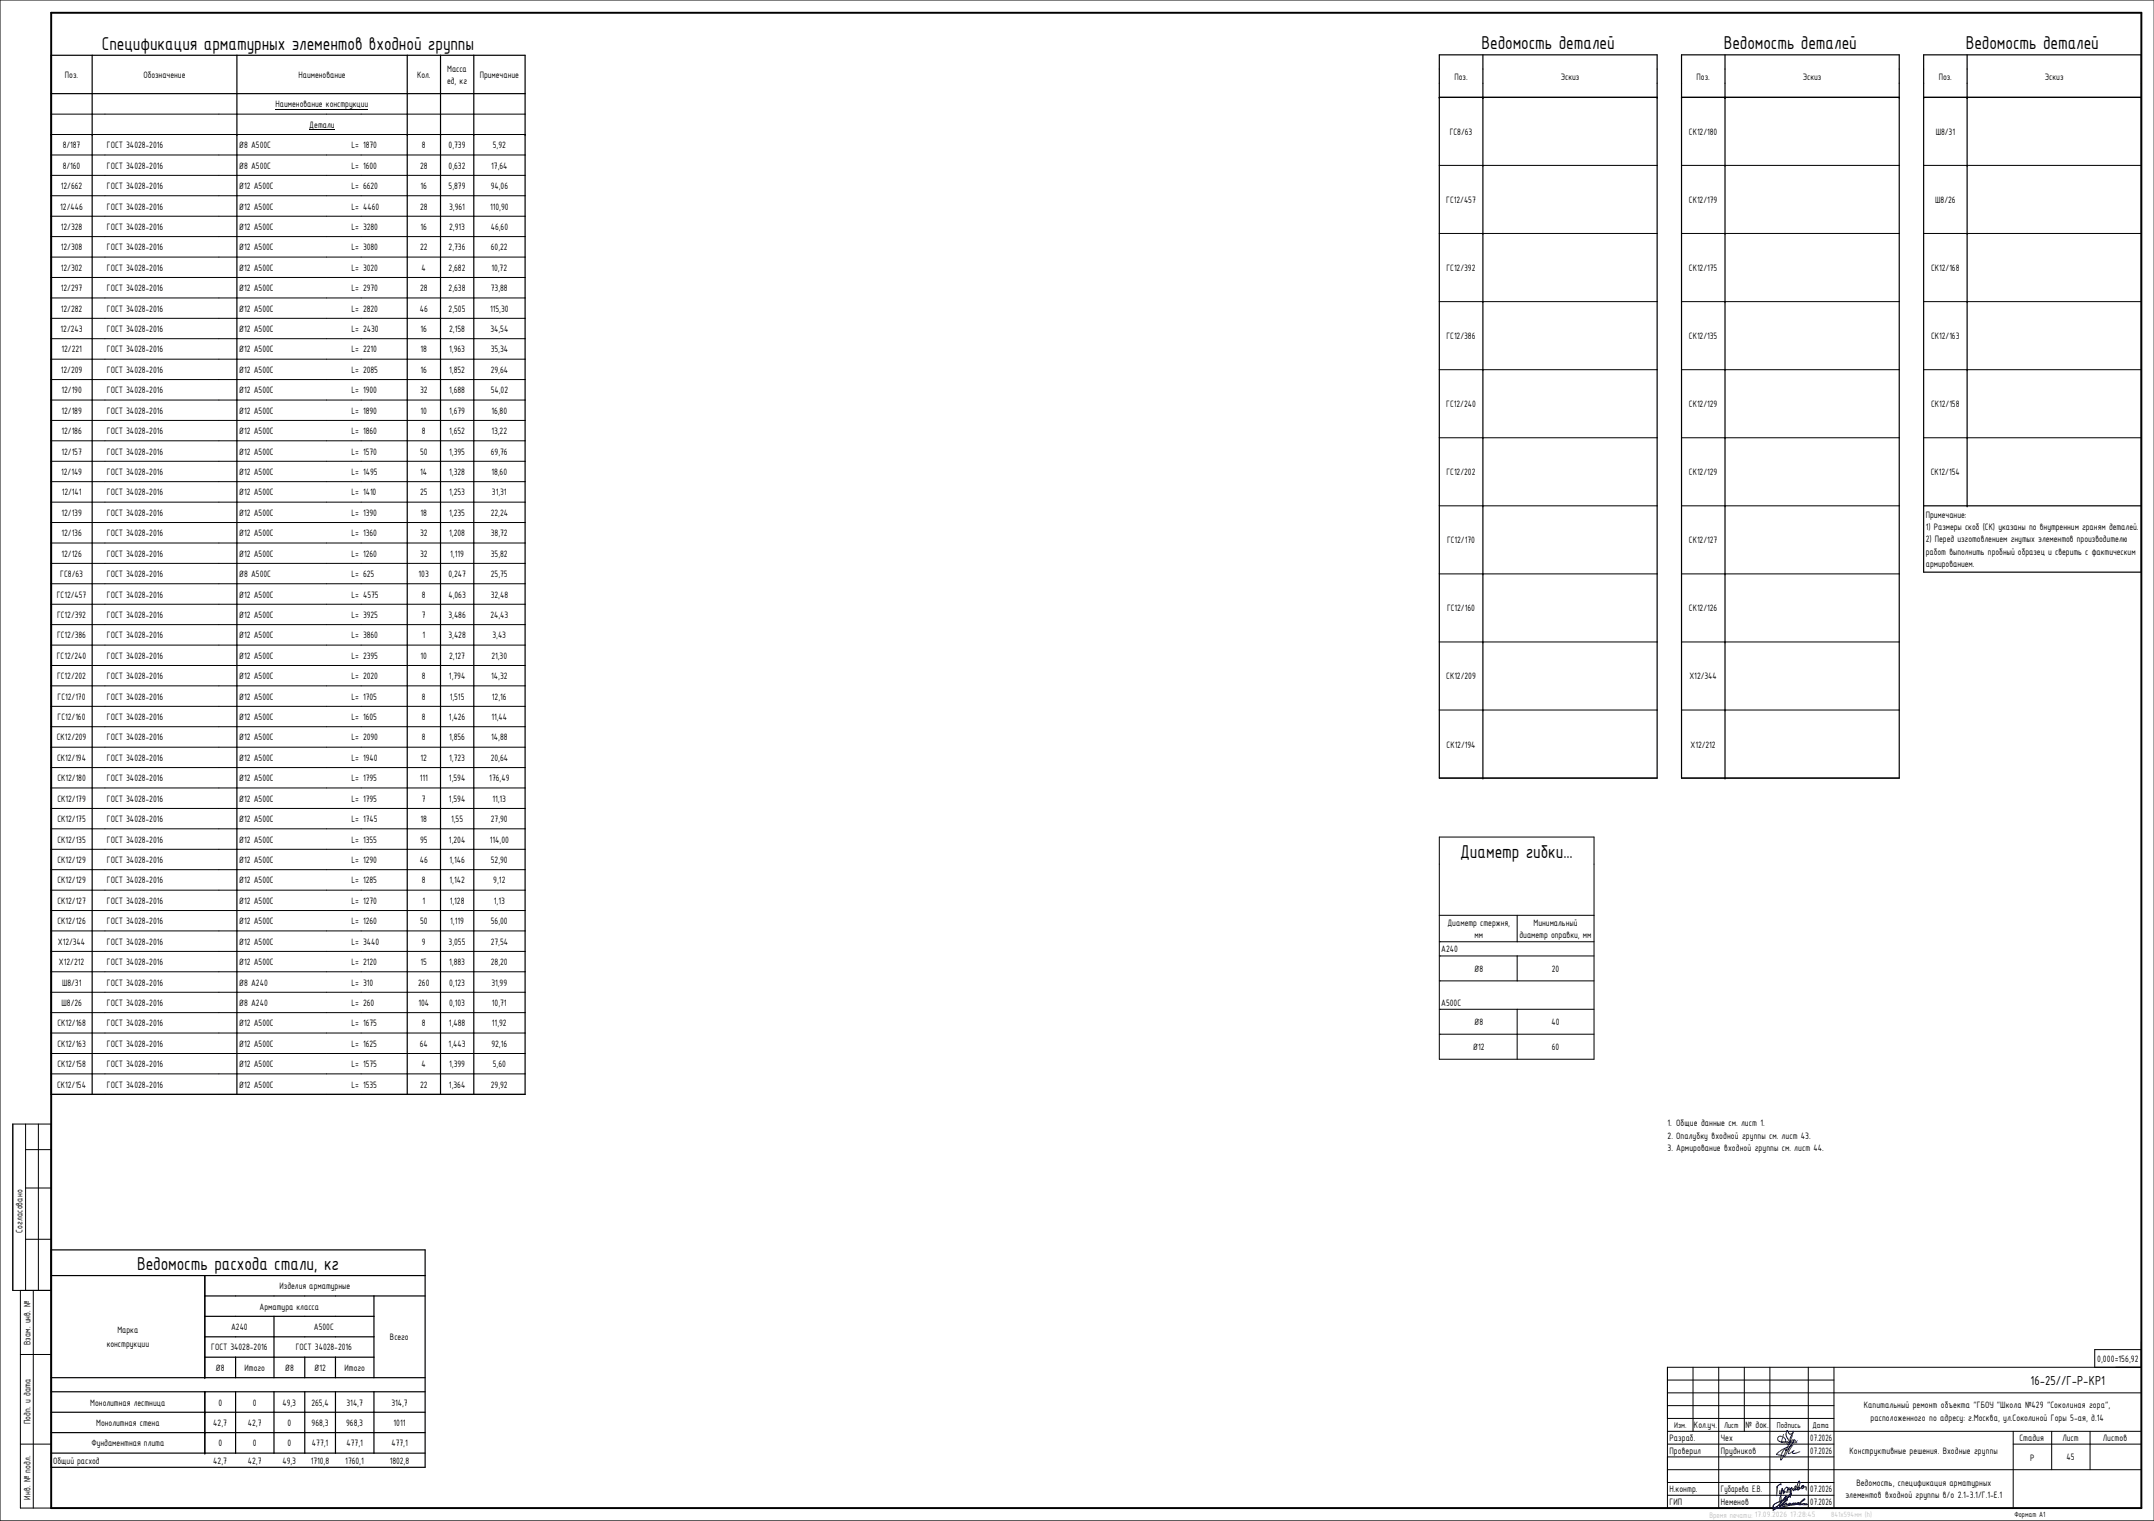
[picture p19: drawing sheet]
<svg xmlns="http://www.w3.org/2000/svg" width="841mm" height="594mm" viewBox="0 0 841 594" stroke-linecap="round" stroke-linejoin="round" font-family="sans-serif">
<defs><g id="words">
<g font-size="7.8">
<text x="39.8" y="19.3">Спецификация арматурных элементов входной группы</text>
<text x="578.5" y="19.2">Ведомость деталей</text>
<text x="673" y="19.2">Ведомость деталей</text>
<text x="767.5" y="19.2">Ведомость деталей</text>
<text x="570.1" y="335">Диаметр гибки...</text>
<text x="53.6" y="495.9">Ведомость расхода стали, кг</text>
</g>
<text font-size="5.5" x="792.8" y="540.9">16-25//Г-Р-КР1</text>
<g font-size="3.9">
<text x="174.6" y="28.1">Масса</text>
<text x="25.4" y="30.5">Поз.</text>
<text x="56" y="30.5">Обозначение</text>
<text x="116.5" y="30.5">Наименование</text>
<text x="162.9" y="30.5">Кол.</text>
<text x="174.5" y="32.9">ед, кг</text>
<text x="187.3" y="30.5">Примечание</text>
<text x="567.9" y="31.1">Поз.</text>
<text x="609.4" y="31.1">Эскиз</text>
<text x="662.4" y="31.1">Поз.</text>
<text x="703.9" y="31.1">Эскиз</text>
<text x="757" y="31.1">Поз.</text>
<text x="798.4" y="31.1">Эскиз</text>
<text x="107.6" y="42">Наименование конструкции</text>
<text x="120.8" y="49.9">Детали</text>
<text x="566" y="52.7">ГС8/63</text>
<text x="659.4" y="52.7">СК12/180</text>
<text x="755.8" y="52.7">Ш8/31</text>
<text x="24.5" y="57.9">8/187</text>
<text x="41.7" y="57.9">ГОСТ 34028-2016</text>
<text x="93.2" y="57.9">Ø8 А500С</text>
<text x="137.2" y="57.9">L= 1870</text>
<text x="164.8" y="57.9">8</text>
<text x="175.2" y="57.9">0,739</text>
<text x="192.4" y="57.9">5,92</text>
<text x="24.5" y="65.9">8/160</text>
<text x="41.7" y="65.9">ГОСТ 34028-2016</text>
<text x="93.2" y="65.9">Ø8 А500С</text>
<text x="137.2" y="65.9">L= 1600</text>
<text x="164" y="65.9">28</text>
<text x="175.2" y="65.9">0,632</text>
<text x="191.8" y="65.9">17,64</text>
<text x="23.7" y="73.9">12/662</text>
<text x="41.7" y="73.9">ГОСТ 34028-2016</text>
<text x="93.2" y="73.9">Ø12 А500С</text>
<text x="137.2" y="73.9">L= 6620</text>
<text x="164.2" y="73.9">16</text>
<text x="175.2" y="73.9">5,879</text>
<text x="191.6" y="73.9">94,06</text>
<text x="23.5" y="81.8">12/446</text>
<text x="41.7" y="81.8">ГОСТ 34028-2016</text>
<text x="93.2" y="81.8">Ø12 А500С</text>
<text x="137.2" y="81.8">L= 4460</text>
<text x="164" y="81.8">28</text>
<text x="175.4" y="81.8">3,961</text>
<text x="191.3" y="81.8">110,90</text>
<text x="564.7" y="79.3">ГС12/457</text>
<text x="659.4" y="79.3">СК12/179</text>
<text x="755.6" y="79.3">Ш8/26</text>
<text x="23.7" y="89.8">12/328</text>
<text x="41.7" y="89.8">ГОСТ 34028-2016</text>
<text x="93.2" y="89.8">Ø12 А500С</text>
<text x="137.2" y="89.8">L= 3280</text>
<text x="164.2" y="89.8">16</text>
<text x="175.4" y="89.8">2,913</text>
<text x="191.6" y="89.8">46,60</text>
<text x="23.7" y="97.8">12/308</text>
<text x="41.7" y="97.8">ГОСТ 34028-2016</text>
<text x="93.2" y="97.8">Ø12 А500С</text>
<text x="137.2" y="97.8">L= 3080</text>
<text x="164" y="97.8">22</text>
<text x="175.2" y="97.8">2,736</text>
<text x="191.6" y="97.8">60,22</text>
<text x="23.7" y="105.7">12/302</text>
<text x="41.7" y="105.7">ГОСТ 34028-2016</text>
<text x="93.2" y="105.7">Ø12 А500С</text>
<text x="137.2" y="105.7">L= 3020</text>
<text x="164.6" y="105.7">4</text>
<text x="175.2" y="105.7">2,682</text>
<text x="191.9" y="105.7">10,72</text>
<text x="564.8" y="105.9">ГС12/392</text>
<text x="659.4" y="105.9">СК12/175</text>
<text x="754" y="105.9">СК12/168</text>
<text x="23.7" y="113.7">12/297</text>
<text x="41.7" y="113.7">ГОСТ 34028-2016</text>
<text x="93.2" y="113.7">Ø12 А500С</text>
<text x="137.2" y="113.7">L= 2970</text>
<text x="164" y="113.7">28</text>
<text x="175.2" y="113.7">2,638</text>
<text x="191.6" y="113.7">73,88</text>
<text x="23.7" y="121.7">12/282</text>
<text x="41.7" y="121.7">ГОСТ 34028-2016</text>
<text x="93.2" y="121.7">Ø12 А500С</text>
<text x="137.2" y="121.7">L= 2820</text>
<text x="163.9" y="121.7">46</text>
<text x="175.2" y="121.7">2,505</text>
<text x="191.3" y="121.7">115,30</text>
<text x="23.7" y="129.7">12/243</text>
<text x="41.7" y="129.7">ГОСТ 34028-2016</text>
<text x="93.2" y="129.7">Ø12 А500С</text>
<text x="137.2" y="129.7">L= 2430</text>
<text x="164.2" y="129.7">16</text>
<text x="175.4" y="129.7">2,158</text>
<text x="191.5" y="129.7">34,54</text>
<text x="24" y="137.7">12/221</text>
<text x="41.7" y="137.7">ГОСТ 34028-2016</text>
<text x="93.2" y="137.7">Ø12 А500С</text>
<text x="137.2" y="137.7">L= 2210</text>
<text x="164.2" y="137.7">18</text>
<text x="175.4" y="137.7">1,963</text>
<text x="191.6" y="137.7">35,34</text>
<text x="564.8" y="132.5">ГС12/386</text>
<text x="659.4" y="132.5">СК12/135</text>
<text x="754" y="132.5">СК12/163</text>
<text x="23.7" y="145.6">12/209</text>
<text x="41.7" y="145.6">ГОСТ 34028-2016</text>
<text x="93.2" y="145.6">Ø12 А500С</text>
<text x="137.2" y="145.6">L= 2085</text>
<text x="164.2" y="145.6">16</text>
<text x="175.4" y="145.6">1,852</text>
<text x="191.6" y="145.6">29,64</text>
<text x="24" y="153.6">12/190</text>
<text x="41.7" y="153.6">ГОСТ 34028-2016</text>
<text x="93.2" y="153.6">Ø12 А500С</text>
<text x="137.2" y="153.6">L= 1900</text>
<text x="164" y="153.6">32</text>
<text x="175.4" y="153.6">1,688</text>
<text x="191.6" y="153.6">54,02</text>
<text x="24" y="161.6">12/189</text>
<text x="41.7" y="161.6">ГОСТ 34028-2016</text>
<text x="93.2" y="161.6">Ø12 А500С</text>
<text x="137.2" y="161.6">L= 1890</text>
<text x="164.2" y="161.6">10</text>
<text x="175.4" y="161.6">1,679</text>
<text x="191.9" y="161.6">16,80</text>
<text x="564.7" y="159">ГС12/240</text>
<text x="659.4" y="159">СК12/129</text>
<text x="754" y="159">СК12/158</text>
<text x="24" y="169.6">12/186</text>
<text x="41.7" y="169.6">ГОСТ 34028-2016</text>
<text x="93.2" y="169.6">Ø12 А500С</text>
<text x="137.2" y="169.6">L= 1860</text>
<text x="164.8" y="169.6">8</text>
<text x="175.4" y="169.6">1,652</text>
<text x="191.9" y="169.6">13,22</text>
<text x="24" y="177.5">12/157</text>
<text x="41.7" y="177.5">ГОСТ 34028-2016</text>
<text x="93.2" y="177.5">Ø12 А500С</text>
<text x="137.2" y="177.5">L= 1570</text>
<text x="164" y="177.5">50</text>
<text x="175.4" y="177.5">1,395</text>
<text x="191.6" y="177.5">69,76</text>
<text x="23.9" y="185.5">12/149</text>
<text x="41.7" y="185.5">ГОСТ 34028-2016</text>
<text x="93.2" y="185.5">Ø12 А500С</text>
<text x="137.2" y="185.5">L= 1495</text>
<text x="164.1" y="185.5">14</text>
<text x="175.4" y="185.5">1,328</text>
<text x="191.9" y="185.5">18,60</text>
<text x="564.8" y="185.6">ГС12/202</text>
<text x="659.4" y="185.6">СК12/129</text>
<text x="753.9" y="185.6">СК12/154</text>
<text x="24.1" y="193.5">12/141</text>
<text x="41.7" y="193.5">ГОСТ 34028-2016</text>
<text x="93.2" y="193.5">Ø12 А500С</text>
<text x="137.2" y="193.5">L= 1410</text>
<text x="164" y="193.5">25</text>
<text x="175.4" y="193.5">1,253</text>
<text x="192.1" y="193.5">31,31</text>
<text x="24" y="201.5">12/139</text>
<text x="41.7" y="201.5">ГОСТ 34028-2016</text>
<text x="93.2" y="201.5">Ø12 А500С</text>
<text x="137.2" y="201.5">L= 1390</text>
<text x="164.2" y="201.5">18</text>
<text x="175.4" y="201.5">1,235</text>
<text x="191.6" y="201.5">22,24</text>
<text x="751.9" y="202.3">Примечание:</text>
<text x="24" y="209.5">12/136</text>
<text x="41.7" y="209.5">ГОСТ 34028-2016</text>
<text x="93.2" y="209.5">Ø12 А500С</text>
<text x="137.2" y="209.5">L= 1360</text>
<text x="164" y="209.5">32</text>
<text x="175.4" y="209.5">1,208</text>
<text x="191.6" y="209.5">38,72</text>
<text x="751.9" y="207.1">1) Размеры скоб (СК) указаны по внутренним граням деталей.</text>
<text x="565" y="212.2">ГС12/170</text>
<text x="659.4" y="212.2">СК12/127</text>
<text x="751.9" y="211.8">2) Перед изготовлением гнутых элементов производителю</text>
<text x="24" y="217.4">12/126</text>
<text x="41.7" y="217.4">ГОСТ 34028-2016</text>
<text x="93.2" y="217.4">Ø12 А500С</text>
<text x="137.2" y="217.4">L= 1260</text>
<text x="164" y="217.4">32</text>
<text x="175.8" y="217.4">1,119</text>
<text x="191.6" y="217.4">35,82</text>
<text x="751.9" y="216.6">работ выполнить пробный образец и сверить с фактическим</text>
<text x="751.9" y="221.4">армированием.</text>
<text x="23.5" y="225.4">ГС8/63</text>
<text x="41.7" y="225.4">ГОСТ 34028-2016</text>
<text x="93.2" y="225.4">Ø8 А500С</text>
<text x="137.2" y="225.4">L= 625</text>
<text x="163.4" y="225.4">103</text>
<text x="175.1" y="225.4">0,247</text>
<text x="191.6" y="225.4">25,75</text>
<text x="22.2" y="233.4">ГС12/457</text>
<text x="41.7" y="233.4">ГОСТ 34028-2016</text>
<text x="93.2" y="233.4">Ø12 А500С</text>
<text x="137.2" y="233.4">L= 4575</text>
<text x="164.8" y="233.4">8</text>
<text x="175.1" y="233.4">4,063</text>
<text x="191.6" y="233.4">32,48</text>
<text x="565" y="238.8">ГС12/160</text>
<text x="659.4" y="238.8">СК12/126</text>
<text x="22.3" y="241.3">ГС12/392</text>
<text x="41.7" y="241.3">ГОСТ 34028-2016</text>
<text x="93.2" y="241.3">Ø12 А500С</text>
<text x="137.2" y="241.3">L= 3925</text>
<text x="164.8" y="241.3">7</text>
<text x="175.1" y="241.3">3,486</text>
<text x="191.5" y="241.3">24,43</text>
<text x="22.3" y="249.3">ГС12/386</text>
<text x="41.7" y="249.3">ГОСТ 34028-2016</text>
<text x="93.2" y="249.3">Ø12 А500С</text>
<text x="137.2" y="249.3">L= 3860</text>
<text x="165" y="249.3">1</text>
<text x="175.1" y="249.3">3,428</text>
<text x="192.3" y="249.3">3,43</text>
<text x="22.2" y="257.3">ГС12/240</text>
<text x="41.7" y="257.3">ГОСТ 34028-2016</text>
<text x="93.2" y="257.3">Ø12 А500С</text>
<text x="137.2" y="257.3">L= 2395</text>
<text x="164.2" y="257.3">10</text>
<text x="175.4" y="257.3">2,127</text>
<text x="191.9" y="257.3">21,30</text>
<text x="22.3" y="265.3">ГС12/202</text>
<text x="41.7" y="265.3">ГОСТ 34028-2016</text>
<text x="93.2" y="265.3">Ø12 А500С</text>
<text x="137.2" y="265.3">L= 2020</text>
<text x="164.8" y="265.3">8</text>
<text x="175.3" y="265.3">1,794</text>
<text x="191.8" y="265.3">14,32</text>
<text x="564.7" y="265.4">СК12/209</text>
<text x="659.6" y="265.4">Х12/344</text>
<text x="22.5" y="273.3">ГС12/170</text>
<text x="41.7" y="273.3">ГОСТ 34028-2016</text>
<text x="93.2" y="273.3">Ø12 А500С</text>
<text x="137.2" y="273.3">L= 1705</text>
<text x="164.8" y="273.3">8</text>
<text x="175.6" y="273.3">1,515</text>
<text x="192.1" y="273.3">12,16</text>
<text x="22.5" y="281.2">ГС12/160</text>
<text x="41.7" y="281.2">ГОСТ 34028-2016</text>
<text x="93.2" y="281.2">Ø12 А500С</text>
<text x="137.2" y="281.2">L= 1605</text>
<text x="164.8" y="281.2">8</text>
<text x="175.3" y="281.2">1,426</text>
<text x="191.9" y="281.2">11,44</text>
<text x="22.2" y="289.2">СК12/209</text>
<text x="41.7" y="289.2">ГОСТ 34028-2016</text>
<text x="93.2" y="289.2">Ø12 А500С</text>
<text x="137.2" y="289.2">L= 2090</text>
<text x="164.8" y="289.2">8</text>
<text x="175.4" y="289.2">1,856</text>
<text x="191.8" y="289.2">14,88</text>
<text x="564.8" y="292">СК12/194</text>
<text x="660.1" y="292">Х12/212</text>
<text x="22.3" y="297.2">СК12/194</text>
<text x="41.7" y="297.2">ГОСТ 34028-2016</text>
<text x="93.2" y="297.2">Ø12 А500С</text>
<text x="137.2" y="297.2">L= 1940</text>
<text x="164.2" y="297.2">12</text>
<text x="175.4" y="297.2">1,723</text>
<text x="191.6" y="297.2">20,64</text>
<text x="22.4" y="305.2">СК12/180</text>
<text x="41.7" y="305.2">ГОСТ 34028-2016</text>
<text x="93.2" y="305.2">Ø12 А500С</text>
<text x="137.2" y="305.2">L= 1795</text>
<text x="163.9" y="305.2">111</text>
<text x="175.3" y="305.2">1,594</text>
<text x="191.1" y="305.2">176,49</text>
<text x="22.4" y="313.1">СК12/179</text>
<text x="41.7" y="313.1">ГОСТ 34028-2016</text>
<text x="93.2" y="313.1">Ø12 А500С</text>
<text x="137.2" y="313.1">L= 1795</text>
<text x="164.8" y="313.1">7</text>
<text x="175.3" y="313.1">1,594</text>
<text x="192.3" y="313.1">11,13</text>
<text x="22.4" y="321.1">СК12/175</text>
<text x="41.7" y="321.1">ГОСТ 34028-2016</text>
<text x="93.2" y="321.1">Ø12 А500С</text>
<text x="137.2" y="321.1">L= 1745</text>
<text x="164.2" y="321.1">18</text>
<text x="176.1" y="321.1">1,55</text>
<text x="191.6" y="321.1">27,90</text>
<text x="22.4" y="329.1">СК12/135</text>
<text x="41.7" y="329.1">ГОСТ 34028-2016</text>
<text x="93.2" y="329.1">Ø12 А500С</text>
<text x="137.2" y="329.1">L= 1355</text>
<text x="164" y="329.1">95</text>
<text x="175.3" y="329.1">1,204</text>
<text x="191.3" y="329.1">114,00</text>
<text x="22.4" y="337.1">СК12/129</text>
<text x="41.7" y="337.1">ГОСТ 34028-2016</text>
<text x="93.2" y="337.1">Ø12 А500С</text>
<text x="137.2" y="337.1">L= 1290</text>
<text x="163.9" y="337.1">46</text>
<text x="175.5" y="337.1">1,146</text>
<text x="191.6" y="337.1">52,90</text>
<text x="22.4" y="345.1">СК12/129</text>
<text x="41.7" y="345.1">ГОСТ 34028-2016</text>
<text x="93.2" y="345.1">Ø12 А500С</text>
<text x="137.2" y="345.1">L= 1285</text>
<text x="164.8" y="345.1">8</text>
<text x="175.5" y="345.1">1,142</text>
<text x="192.6" y="345.1">9,12</text>
<text x="22.4" y="353">СК12/127</text>
<text x="41.7" y="353">ГОСТ 34028-2016</text>
<text x="93.2" y="353">Ø12 А500С</text>
<text x="137.2" y="353">L= 1270</text>
<text x="165" y="353">1</text>
<text x="175.6" y="353">1,128</text>
<text x="192.8" y="353">1,13</text>
<text x="22.4" y="361">СК12/126</text>
<text x="41.7" y="361">ГОСТ 34028-2016</text>
<text x="93.2" y="361">Ø12 А500С</text>
<text x="137.2" y="361">L= 1260</text>
<text x="164" y="361">50</text>
<text x="175.8" y="361">1,119</text>
<text x="191.6" y="361">56,00</text>
<text x="565.1" y="361.7">Диаметр cтержня,</text>
<text x="598.8" y="361.7">Минимальный</text>
<text x="22.6" y="369">Х12/344</text>
<text x="41.7" y="369">ГОСТ 34028-2016</text>
<text x="93.2" y="369">Ø12 А500С</text>
<text x="137.2" y="369">L= 3440</text>
<text x="164.8" y="369">9</text>
<text x="175.2" y="369">3,055</text>
<text x="191.6" y="369">27,54</text>
<text x="562.7" y="372">А240</text>
<text x="575.7" y="366.4">мм</text>
<text x="593.3" y="366.4">диаметр оправки, мм</text>
<text x="23" y="376.9">Х12/212</text>
<text x="41.7" y="376.9">ГОСТ 34028-2016</text>
<text x="93.2" y="376.9">Ø12 А500С</text>
<text x="137.2" y="376.9">L= 2120</text>
<text x="164.2" y="376.9">15</text>
<text x="175.4" y="376.9">1,883</text>
<text x="191.6" y="376.9">28,20</text>
<text x="575.6" y="379.6">Ø8</text>
<text x="605.9" y="379.6">20</text>
<text x="24.2" y="384.9">Ш8/31</text>
<text x="41.7" y="384.9">ГОСТ 34028-2016</text>
<text x="93.2" y="384.9">Ø8 А240</text>
<text x="137.2" y="384.9">L= 310</text>
<text x="163.2" y="384.9">260</text>
<text x="175.4" y="384.9">0,123</text>
<text x="191.9" y="384.9">31,99</text>
<text x="24" y="392.9">Ш8/26</text>
<text x="41.7" y="392.9">ГОСТ 34028-2016</text>
<text x="93.2" y="392.9">Ø8 А240</text>
<text x="137.2" y="392.9">L= 260</text>
<text x="163.4" y="392.9">104</text>
<text x="175.4" y="392.9">0,103</text>
<text x="192.1" y="392.9">10,71</text>
<text x="562.7" y="392.8">А500С</text>
<text x="22.4" y="400.9">СК12/168</text>
<text x="41.7" y="400.9">ГОСТ 34028-2016</text>
<text x="93.2" y="400.9">Ø12 А500С</text>
<text x="137.2" y="400.9">L= 1675</text>
<text x="164.8" y="400.9">8</text>
<text x="175.3" y="400.9">1,488</text>
<text x="192.1" y="400.9">11,92</text>
<text x="575.6" y="400.5">Ø8</text>
<text x="605.8" y="400.5">40</text>
<text x="22.4" y="408.9">СК12/163</text>
<text x="41.7" y="408.9">ГОСТ 34028-2016</text>
<text x="93.2" y="408.9">Ø12 А500С</text>
<text x="137.2" y="408.9">L= 1625</text>
<text x="163.9" y="408.9">64</text>
<text x="175.2" y="408.9">1,443</text>
<text x="191.9" y="408.9">92,16</text>
<text x="575.1" y="410.2">Ø12</text>
<text x="605.9" y="410.2">60</text>
<text x="22.4" y="416.8">СК12/158</text>
<text x="41.7" y="416.8">ГОСТ 34028-2016</text>
<text x="93.2" y="416.8">Ø12 А500С</text>
<text x="137.2" y="416.8">L= 1575</text>
<text x="164.6" y="416.8">4</text>
<text x="175.4" y="416.8">1,399</text>
<text x="192.4" y="416.8">5,60</text>
<text x="22.3" y="424.8">СК12/154</text>
<text x="41.7" y="424.8">ГОСТ 34028-2016</text>
<text x="93.2" y="424.8">Ø12 А500С</text>
<text x="137.2" y="424.8">L= 1535</text>
<text x="164" y="424.8">22</text>
<text x="175.3" y="424.8">1,364</text>
<text x="191.6" y="424.8">29,92</text>
<text x="651" y="439.9">1. Общие данные см. лист 1.</text>
<text x="651" y="444.8">2. Опалубку входной группы см. лист 43.</text>
<text x="651" y="449.7">3. Армирование входной группы см. лист 44.</text>
<text x="8.8" y="481.4" transform="rotate(-90 8.8 481.4)">Согласовано</text>
<text x="109.2" y="503.6">Изделия арматурные</text>
<text x="101.3" y="511.6">Арматура класса</text>
<text x="45.8" y="520.7">Марка</text>
<text x="90.2" y="519.5">А240</text>
<text x="122.6" y="519.5">А500С</text>
<text x="11.9" y="525.3" transform="rotate(-90 11.9 525.3)">Взам. инв. №</text>
<text x="41.7" y="526.3">конструкции</text>
<text x="82.5" y="527.5">ГОСТ 34028-2016</text>
<text x="115.4" y="527.5">ГОСТ 34028-2016</text>
<text x="152.3" y="523.5">Всего</text>
<text x="818.9" y="532">0,000=156,92</text>
<text x="84.2" y="535.5">Ø8</text>
<text x="95.5" y="535.5">Итого</text>
<text x="111.2" y="535.5">Ø8</text>
<text x="122.6" y="535.5">Ø12</text>
<text x="134.5" y="535.5">Итого</text>
<text x="35.3" y="549">Монолитная лестница</text>
<text x="85.3" y="549">0</text>
<text x="98.8" y="549">0</text>
<text x="110.3" y="549">49,3</text>
<text x="121.6" y="549">265,4</text>
<text x="135.3" y="549">314,7</text>
<text x="152.8" y="549">314,7</text>
<text x="727.8" y="550">Капитальный ремонт объекта &quot;ГБОУ &quot;Школа №429 &quot;Соколиная гора&quot;,</text>
<text x="11.9" y="556.2" transform="rotate(-90 11.9 556.2)">Подп. и дата</text>
<text x="37.6" y="557">Монолитная стена</text>
<text x="83.3" y="557">42,7</text>
<text x="96.8" y="557">42,7</text>
<text x="112.3" y="557">0</text>
<text x="121.7" y="557">968,3</text>
<text x="135.2" y="557">968,3</text>
<text x="153.7" y="557">1011</text>
<text x="661.4" y="557.7">Кол.уч.</text>
<text x="681.5" y="557.7">№ док.</text>
<text x="730.3" y="554.9">расположенного по адресу: г.Москва, ул.Соколиной Горы 5-ая, д.14</text>
<text x="651.9" y="562.8">Разраб.</text>
<text x="671.9" y="562.8">Чех</text>
<text x="706.8" y="562.8">07.2026</text>
<text x="788.5" y="562.7">Стадия</text>
<text x="805.3" y="562.7">Лист</text>
<text x="821.1" y="562.7">Листов</text>
<text x="35.7" y="564.9">Фундаментная плита</text>
<text x="85.3" y="564.9">0</text>
<text x="98.8" y="564.9">0</text>
<text x="112.3" y="564.9">0</text>
<text x="121.8" y="564.9">477,1</text>
<text x="135.3" y="564.9">477,1</text>
<text x="152.8" y="564.9">477,1</text>
<text x="651.9" y="567.8">Проверил</text>
<text x="671.9" y="567.8">Прудников</text>
<text x="706.8" y="567.8">07.2026</text>
<text x="722.2" y="567.8">Конструктивные решения. Входные группы</text>
<text x="20.7" y="571.7">Общий расход</text>
<text x="83.3" y="571.7">42,7</text>
<text x="96.8" y="571.7">42,7</text>
<text x="110.3" y="571.7">49,3</text>
<text x="121.3" y="571.7">1710,8</text>
<text x="134.8" y="571.7">1760,1</text>
<text x="152.1" y="571.7">1802,8</text>
<text x="792.6" y="570.5">Р</text>
<text x="806.8" y="570.4">45</text>
<text x="724.8" y="580.3">Ведомость, спецификация арматурных</text>
<text x="11.9" y="585.7" transform="rotate(-90 11.9 585.7)">Инв. № подл.</text>
<text x="651.9" y="582.8">Н.контр.</text>
<text x="651.9" y="587.8">ГИП</text>
<text x="671.9" y="587.8">Неменов</text>
<text x="671.9" y="582.8">Губарева Е.В.</text>
<text x="706.8" y="582.8">07.2026</text>
<text x="706.8" y="587.8">07.2026</text>
<text x="720.5" y="585.3">элементов входной группы в/о 2.1-3.1/Г.1-Е.1</text>
</g>
<g font-size="3.5">
<text x="653.7" y="557.8">Изм.</text>
<text x="673.1" y="557.7">Лист</text>
<text x="693.8" y="557.7">Подпись</text>
<text x="707.7" y="557.7">Дата</text>
</g>
<text font-size="3.4" fill="#c1c1c1" x="667.4" y="592.8">Время печати: 17.09.2026 17:28:45</text>
<text font-size="3.2" fill="#c1c1c1" x="714.9" y="592.7">841х594мм (h)</text>
<text font-size="3.2" x="786.5" y="592.5">Формат А1</text>
</g></defs>
<g fill="none" stroke="#000" stroke-width=".47">
<path d="M20 21.6h185v405.8h-185zM20 36.6h185M36 21.6v405.8M92.5 21.6v405.8M159 21.6v405.8M172 21.6v405.8M185 21.6v405.8M562 21.4h85v282.5h-85zM562 38h85M579 21.4v282.5M656.5 21.4h85.1v282.5h-85.1zM673.5 21.4v282.5"/>
<path d="M741.6 38h-85.1M751.1 38h85M751.1 21.4h85v202.1h-85zM768.1 21.4v176.2M836.1 197.6h-85M20 488.2h146v84.9h-146zM20 498.2h146M80 498.2v39.9M80 514.1h66M80 506.2h86M107 514.1v24M146 506.2v31.9"/>
<path d="M20 538.1h146M80 530.1h66M80 522.1h66M92 530.1v8M119 530.1v8M131 530.1v8M20 559.6h146M20 551.6h146M20 543.6h146M80 543.6v24M92 543.6v24M107 543.6v24"/>
<path d="M119 543.6v24M131 543.6v24M146 543.6v24M20 567.6h146"/>
</g>
<g fill="none" stroke="#000" stroke-width=".39">
<path d="M841.1 0h-841.1v594h841.1M562 38h85M579 38h.1M673.5 38h.1M741.6 38h-85.1M751.1 38h85M768.1 38h.1M20 52.5h185M20 44.6h185M107.6 42.6h36.2M120.8 50.5h9.8M20 76.5h185"/>
<path d="M20 68.5h185M20 60.5h185M562 64.6h85M579 64.6h.1M673.5 64.6h.1M741.6 64.6h-85.1M768.1 64.6h.1M836.1 64.6h-85M20 92.4h185M20 84.5h185M562 91.2h85M579 91.2h.1"/>
<path d="M673.5 91.2h.1M741.6 91.2h-85.1M751.1 91.2h85M768.1 91.2h.1M20 116.4h185M20 108.4h185M20 100.4h185M562 117.8h85M579 117.8h.1M673.5 117.8h.1M741.6 117.8h-85.1M751.1 117.8h85"/>
<path d="M768.1 117.8h.1M20 132.3h185M20 124.3h185M20 156.3h185M20 148.3h185M20 140.3h185M562 144.4h85M579 144.4h.1M673.5 144.4h.1M741.6 144.4h-85.1M751.1 144.4h85M768.1 144.4h.1"/>
<path d="M20 172.2h185M20 164.2h185M562 171h85M579 171h.1M673.5 171h.1M741.6 171h-85.1M768.1 171h.1M836.1 171h-85M20 196.1h185M20 188.1h185M20 180.2h185M562 197.6h85"/>
<path d="M579 197.6h.1M673.5 197.6h.1M741.6 197.6h-85.1M20 212.1h185M20 204.1h185M20 236h185M20 228h185M20 220h185M562 224.2h85M579 224.2h.1M673.5 224.2h.1M741.6 224.2h-85.1"/>
<path d="M20 259.9h185M20 252h185M20 244h185M562 250.7h85M579 250.7h.1M673.5 250.7h.1M741.6 250.7h-85.1M20 275.9h185M20 267.9h185M562 277.3h85M579 277.3h.1M673.5 277.3h.1"/>
<path d="M741.6 277.3h-85.1M20 299.8h185M20 291.8h185M20 283.8h185M20 315.8h185M20 307.8h185M562 303.9h85M579 303.9h.1M673.5 303.9h.1M741.6 303.9h-85.1M20 339.7h185M20 331.7h185"/>
<path d="M20 323.7h185M562 326.9h60.4v86.8h-60.4zM20 355.6h185M20 347.7h185M562 357.5h60.4M592.4 357.5v10.3M20 379.6h185M20 371.6h185M20 363.6h185M562 373.4h60.4M562 367.8h60.4M592.4 373.4v9.7"/>
<path d="M20 395.5h185M20 387.6h185M562 394.2h60.4M562 383.1h60.4M592.4 394.2v19.5M20 419.4h185M20 411.5h185M20 403.5h185M562 403.9h60.4M5 439h15v65h-15zM10 439v65M15 439v65"/>
<path d="M20 427.4h185M10 449h10M10 464h10M10 484h10M8 504v85h12M13 504v85M8 529h12M80 538.1h.1M651 539h65.1M661 534v25.1M671.1 534v55M681.1 534v25.1"/>
<path d="M691 534v55M706 534v55M716.1 534v55M836 527.1h-18.1v6.9M836.1 524v10h-185.1v55M651 554h65.1M651 549h65.1M786 559.1v29.9M801.1 559.1v14.9M816.1 559.1v14.9M836.1 544h-185.1M836.1 559.1h-185.1"/>
<path d="M8 564h12M651 564.1h65.1M651 574h185.1M651 579h65.1M651 569h65.1M786 564.1h50.1M651 584h65.1"/>
</g>
<path d="M20 5h816.1v584h-816.1z" fill="none" stroke="#000" stroke-width=".76"/>
<g fill="#000">
<circle cx="562" cy="38" r=".23"/>
<circle cx="579" cy="38" r=".23"/>
<circle cx="647" cy="38" r=".23"/>
<circle cx="656.5" cy="38" r=".23"/>
<circle cx="673.5" cy="38" r=".23"/>
<circle cx="741.6" cy="38" r=".23"/>
<circle cx="751.1" cy="38" r=".23"/>
<circle cx="768.1" cy="38" r=".23"/>
<circle cx="836.1" cy="38" r=".23"/>
<circle cx="20" cy="52.5" r=".23"/>
<circle cx="36" cy="52.5" r=".23"/>
<circle cx="92.5" cy="52.5" r=".23"/>
<circle cx="159" cy="52.5" r=".23"/>
<circle cx="172" cy="52.5" r=".23"/>
<circle cx="185" cy="52.5" r=".23"/>
<circle cx="205" cy="52.5" r=".23"/>
<circle cx="768.1" cy="197.6" r=".23"/>
<circle cx="80" cy="543.6" r=".23"/>
<circle cx="80" cy="559.6" r=".23"/>
<circle cx="80" cy="551.6" r=".23"/>
<circle cx="80" cy="567.6" r=".23"/>
</g>
<g fill="none" stroke="#00f" stroke-width=".39">
<path d="M697.8 558.8h.1M697.8 558.8l-.4 1.2 .1 1M697.8 558.8l.2 .2M698 559a1.08 1.08 0 0 0 .8 1.1 1.08 1.08 0 0 0 1.3-.5M700.1 559.6a3 3 0 0 0-.7 3.9h.7M700.1 559v.6zM694.9 563l2.8 .1 .8 .4-.8-.2 .1 .7M694.9 561a1.05 1.05 0 0 0-.8 1 1.05 1.05 0 0 0 .8 1M695.2 570.1l.1 .1M695.2 579.6h.1M695.3 579.6l.1 .4M695.3 579.6l-1.1 .8"/>
<path d="M695.3 568.8l-.1 1.3M696.4 560.2l-1 3.3h1.3a1.46 1.46 0 0 0 .3-1.6 1.46 1.46 0 0 0-1.4-.9h-.7M696.5 566.3l.6-.4 .1 .7M696.5 566.3l-1.2 2.5M697.2 566.6l-1.2 2.8-.7 .8M697.5 561l1.3 2M697.8 564h.1M698.5 564l-.5 .1M698.8 563l.1 .7-.4 .4M698.9 563.4v.1M699.1 564.8l-1.3 2.1-.8 2.2a3.5 3.5 0 0 0-2.9-.9l-.4-.1a12 12 0 0 1 6.4-3.8l-1.4 2.1-.5 1.3h.5l1.7-1.2-.5 .8a1.13 1.13 0 0 0 1.8 .1l1.1-.4M699.8 560.3l-2.4 6.3 1.7-1.8"/>
<path d="M700.7 562.2l-1.6 2.6zM700.9 562.4l.7 1.2M701.8 562.7a1.37 1.37 0 0 1-1.7 .8M702 579.4l-.2 .6a1.73 1.73 0 0 0 .2 2l.6-.6-.1-.5-.4 .3 .1 .5M702.3 578.7l-.3 .7M702.4 578.6l-.1 .1M702.4 578.5v.1M702.6 578.5v.1M702.6 578.5h-.2M702.6 578.6v1.3l-1 1.7M692.3 588.5h.1M692.4 588.2l-.1 .1"/>
<path d="M692.4 588.6h.1M692.4 588.7h.1M692.4 588v.7M692.4 588.1h.1M692.4 588.7l.8 .1M692.5 588.8h.1M692.5 587.8l-.1 .2M692.5 587.8h.1M692.7 588.9h.1M692.9 587.5h-.1M692.9 588.9h.1M693.4 588.7h-.1"/>
<path d="M693.5 588.6h.1M693.6 588.6h.1M693.9 580.7h.1M693.9 580.7l-.2 3.6M694 586.9h.1M694 586.9l-1.5 .9M694.1 588.3l-.3 .1M694.2 580.3l-.3 .4M694.2 586.8h-.1M694.6 586.6h.1M694.9 588.2v.1M694.9 588.2h.1"/>
<path d="M694.9 588.3h.1M694.9 585.2v.9l.2 .3M695 587.4l-1.9 1.4M695 588.3h.1M695 587.3v.1M695.1 588.1l-.2 .1M695.1 588l-.2 .2M695.2 588.2l-.3 .1M695.3 588.1h.1M695.3 586.4l-1.2 .5M695.3 586.3v.1M695.4 586.9h-.1"/>
<path d="M695.4 588l-.1 .1M695.4 586.2l-.2 .4-.3-.1M695.4 586.3h-.1M695.5 587.7l-.4 .3M695.7 586.1h.1M695.8 581.4l-.4 1.4v3.4M695.8 586.3l-.8 1M695.9 581.3v.1M695.9 587.5l-.9 .8M695.9 581.4l-.3 1.2-.7 .9v-1.3M695.9 586.2l-.1 .1M696 587.2l-.5 .5"/>
<path d="M696 586h.1M696 586l-.1 .2M696 586l-.6 .3M696 587.3h.1M696.1 585.9l-.1 .1M696.2 587.7l-.1 .1M696.2 585.8l-.1 .1M696.3 587l-.1 .1M696.3 587.1h-.1M696.3 587.5l-.1 .1M696.3 585.9h.1M696.4 585.6h-.1"/>
<path d="M696.4 587.5l.1 .2M696.4 585.9h.1M696.4 586.9l-.1 .1M696.5 587.7l1-.6-.9 .6M696.5 587.9h.1M696.6 586.8l-.1 .1M696.6 587v.1M696.6 587.7l-.1 .2M696.7 585.7l-.1 .1M696.8 586.4h-.1M696.8 586.7l-.5 .4M696.8 585.6h.1"/>
<path d="M696.8 585.6l-.6 .4M696.9 586.6l-.1 .1M696.9 586.2l-.1 .1M696.9 586.7l-.9 1.4M696.9 586.6h-.1M697 586v.1M697.1 586.4l-.1 .1M697.1 585.5l-.2 .1M697.1 586.3l-.2 .3M697.2 584.5h.1M697.2 585.4l-.1 .1M697.3 584.4h.1"/>
<path d="M697.3 584.4l-1.1 1.4M697.3 586.3l-.1 .1M697.3 584.5h.1M697.3 584.4v.1M697.3 584.5l-.1 .3M697.4 586l-.1 .1M697.5 585.3h-.1M697.5 585.9h-.1M697.6 587.7l-1 .2M697.6 585.2l-.5 .3M697.7 585.2l-1.9 2.2M697.7 585.6l-.6 .7"/>
<path d="M697.7 585.1v.1M697.8 585.5v.2M697.8 587.5h.1M697.8 587.5l-.2 .2M697.8 585.5l-.1 .1M697.8 585.8l-.7 .6M697.8 585.7v.1M697.9 585.5h.1M697.9 587.5l-.3 .2M697.9 584.9l-.1 .1M697.9 585.6h.1M697.9 585.6h-.2"/>
<path d="M698 581.8l-.1-.8a1.13 1.13 0 0 0-1.3 1.4l-.3 1 .6-.9v.3l-.4 .2-.2-.8h-.2l-1.2 3M698 581.8l-.4 1.2zM698 584.9l-.1 .1M698 581.9l.6-.8-.1 1.9M698.2 584.8l-.6 .4M698.2 584.7l-.1 .2M698.3 584.4l-.1 .1M698.4 587.4l-.2 .3h.3M698.4 587.4l-.8 .3M698.5 581.8l-.7 .3M698.5 581.8l1.1-.8-.5 .9v2.9l-.2-.7M698.7 584.4l-.2 .1"/>
<path d="M698.9 587.1v.1M698.9 587.1l-.5 .3M698.9 587.2l-.5 .2M698.9 584.2h-.1M698.9 583.7h-.1M698.9 584.1l-.7 .6M699.1 587.7h-.3M699.1 587.3h.1M699.1 587.4l-.6 .3M699.1 587.3l-.3 .4M699.2 583.3h.1M699.2 583.3l-1.5 1.8"/>
<path d="M699.2 583.8l-.1 .1M699.2 583.7l-.3 .4M699.2 583.7h.1M699.3 583.2h.1M699.3 583.5l-.1 .2M699.4 583.4h.1M699.4 583.3h.1M699.4 583.2l-.2 .1M699.4 583.2l-.1 .3M699.4 583.4l-.1 .1M699.6 587.5l-.6 .2M699.6 587.4l.8-.3z"/>
<path d="M700.2 582.2h.1M700.2 582.2l-.1-.8-1.2 2.7M701 587.1h.1M701 587.7l-6.1 1.1-2.6 1 .3 .1M701 587.1l-.7 .5 .7-.3M701 587.1l-1.4 .4M701.1 581.9h.1M701.1 581.9l-.3-.2a.74 .74 0 0 1 .5-1.2l-.3 .9-.7 .8M701.3 587l-.4 .6 .7-.3M701.5 587.5h.1M701.6 587.4l-.1 .1M701.6 581.6l-.4 .3"/>
<path d="M701.9 587l-.4 .3M701.9 587l-.4 .4M701.9 587l.2 .2M702 587.3l-.5 .2M702.1 587.1l-.1 .2M702.2 581.7h.1M702.2 586.9v.1M702.2 587.6h.1M702.2 586.9l-.3 .1M702.2 587.5v.1M702.2 587.5l-1.2 .2M702.2 587.6l.1 .1"/>
<path d="M702.2 587l-.1 .1M702.3 587.4l.6-.2-.4 .5M702.3 587.4l-.1 .1M702.3 587.7h.2M702.4 587.6l3 .1M702.4 587.5l-.1 .1M702.4 587.5h-.2M702.5 581.6l-.2 .1M703.2 581l-.7 .6M703.4 580.9l-.2 .1M703.4 581l.1 .4M703.5 581.4l.1 .1"/>
<path d="M703.5 580.6h.1M703.5 580.6l-.1 .3M703.5 580.6l-.1 .4M703.9 587.4l-1.5 .1M703.9 587.4h.1M704 587.4h1.4l.1 .3M704.6 585.4l.1 .1M704.6 585.4l-.6 .3-1.6 1.8M704.7 585.5l-.9 .9-1.7 .8M705.1 580.8h.1M705.1 580.8l-1.6-.2a.41 .41 0 0 1 .4-.4 .41 .41 0 0 1 .4 .4l-.7 .9M705.2 580.8l.1 1.2"/>
<path d="M705.5 587.7h-.1"/>
<circle cx="700.1" cy="563" r=".55"/>
</g>
<use href="#words"/>
</svg>
